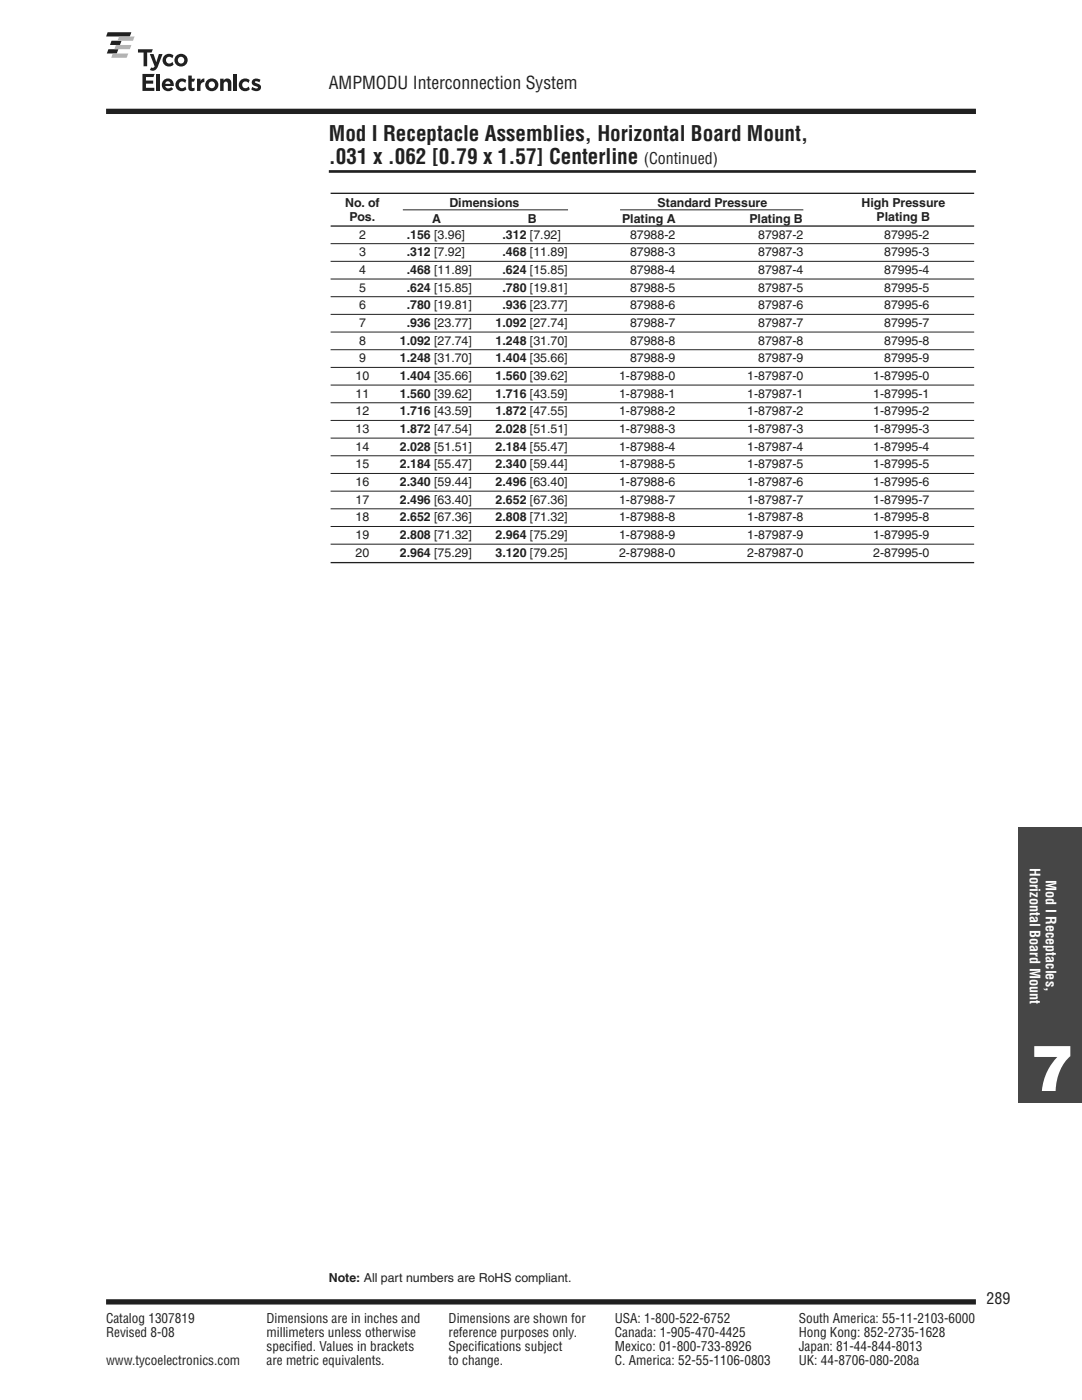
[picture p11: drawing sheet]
<svg xmlns="http://www.w3.org/2000/svg" width="216mm" height="279mm" viewBox="0 0 216 279" stroke-linecap="round" stroke-linejoin="round" font-family="sans-serif">
<defs><g id="words">
<text font-size="12.7" fill="#fff" x="205.7" y="217.7">7</text>
<g font-size="4.2" fill="#231f20">
<text x="65.6" y="28">Mod I Receptacle Assemblies, Horizontal Board Mount,</text>
<text x="65.6" y="32.6">.031 x .062 [0.79 x 1.57] Centerline</text>
</g>
<text font-size="3.5" fill="#231f20" x="65.6" y="17.9">AMPMODU Interconnection System</text>
<g font-size="3.2" fill="#231f20">
<text x="128.5" y="32.6">(Continued)</text>
<text x="196.8" y="260.3">289</text>
</g>
<g font-size="2.8" fill="#fff">
<text x="205.5" y="173.2" transform="rotate(90 205.5 173.2)">Horizontal Board Mount</text>
<text x="208.7" y="175.6" transform="rotate(90 208.7 175.6)">Mod I Receptacles,</text>
</g>
<g font-size="2.6" fill="#231f20">
<text x="21.2" y="264">Catalog 1307819</text>
<text x="21.2" y="266.9">Revised 8-08</text>
<text x="53.2" y="264">Dimensions are in inches and</text>
<text x="53.2" y="266.9">millimeters unless otherwise</text>
<text x="53.2" y="269.7">specified. Values in brackets</text>
<text x="89.5" y="264">Dimensions are shown for</text>
<text x="89.5" y="266.9">reference purposes only.</text>
<text x="89.5" y="269.7">Specifications subject</text>
<text x="122.7" y="264">USA: 1-800-522-6752</text>
<text x="122.7" y="266.9">Canada: 1-905-470-4425</text>
<text x="122.7" y="269.7">Mexico: 01-800-733-8926</text>
<text x="159.4" y="266.9">Hong Kong: 852-2735-1628</text>
<text x="159.4" y="264">South America: 55-11-2103-6000</text>
<text x="159.4" y="269.7">Japan: 81-44-844-8013</text>
<text x="21.2" y="272.5">www.tycoelectronics.com</text>
<text x="53.2" y="272.5">are metric equivalents.</text>
<text x="89.5" y="272.5">to change.</text>
<text x="122.7" y="272.5">C. America: 52-55-1106-0803</text>
<text x="159.4" y="272.5">UK: 44-8706-080-208a</text>
</g>
<g font-size="2.5" fill="#231f20">
<text x="68.9" y="41.3">No. of</text>
<text x="89.7" y="41.3">Dimensions</text>
<text x="131.2" y="41.3">Standard Pressure</text>
<text x="171.9" y="41.3">High Pressure</text>
<text x="69.8" y="44.1">Pos.</text>
<text x="71.6" y="47.6">2</text>
<text x="81.2" y="47.6">.156 [3.96]</text>
<text x="86.2" y="44.4">A</text>
<text x="100.3" y="47.6">.312 [7.92]</text>
<text x="105.3" y="44.4">B</text>
<text x="124.1" y="44.4">Plating A</text>
<text x="125.7" y="47.6">87988-2</text>
<text x="149.5" y="44.4">Plating B</text>
<text x="151.3" y="47.6">87987-2</text>
<text x="174.9" y="44.1">Plating B</text>
<text x="176.4" y="47.6">87995-2</text>
<text x="71.6" y="51.1">3</text>
<text x="81.2" y="51.1">.312 [7.92]</text>
<text x="100.3" y="51.1">.468 [11.89]</text>
<text x="125.7" y="51.1">87988-3</text>
<text x="151.3" y="51.1">87987-3</text>
<text x="176.4" y="51.1">87995-3</text>
<text x="71.6" y="54.7">4</text>
<text x="71.6" y="58.2">5</text>
<text x="81.2" y="54.7">.468 [11.89]</text>
<text x="81.2" y="58.2">.624 [15.85]</text>
<text x="100.3" y="54.7">.624 [15.85]</text>
<text x="100.3" y="58.2">.780 [19.81]</text>
<text x="125.7" y="54.7">87988-4</text>
<text x="125.7" y="58.2">87988-5</text>
<text x="151.3" y="54.7">87987-4</text>
<text x="151.3" y="58.2">87987-5</text>
<text x="176.4" y="54.7">87995-4</text>
<text x="176.4" y="58.2">87995-5</text>
<text x="71.6" y="61.7">6</text>
<text x="71.6" y="65.2">7</text>
<text x="81.2" y="61.7">.780 [19.81]</text>
<text x="81.2" y="65.2">.936 [23.77]</text>
<text x="98.9" y="65.2">1.092 [27.74]</text>
<text x="100.3" y="61.7">.936 [23.77]</text>
<text x="125.7" y="61.7">87988-6</text>
<text x="125.7" y="65.2">87988-7</text>
<text x="151.3" y="61.7">87987-6</text>
<text x="151.3" y="65.2">87987-7</text>
<text x="176.4" y="61.7">87995-6</text>
<text x="176.4" y="65.2">87995-7</text>
<text x="71.6" y="68.8">8</text>
<text x="79.8" y="68.8">1.092 [27.74]</text>
<text x="98.9" y="68.8">1.248 [31.70]</text>
<text x="125.7" y="68.8">87988-8</text>
<text x="151.3" y="68.8">87987-8</text>
<text x="176.4" y="68.8">87995-8</text>
<text x="70.9" y="75.8">10</text>
<text x="71.6" y="72.3">9</text>
<text x="79.8" y="72.3">1.248 [31.70]</text>
<text x="79.8" y="75.8">1.404 [35.66]</text>
<text x="98.9" y="72.3">1.404 [35.66]</text>
<text x="98.9" y="75.8">1.560 [39.62]</text>
<text x="123.5" y="75.8">1-87988-0</text>
<text x="125.7" y="72.3">87988-9</text>
<text x="149.1" y="75.8">1-87987-0</text>
<text x="151.3" y="72.3">87987-9</text>
<text x="174.2" y="75.8">1-87995-0</text>
<text x="176.4" y="72.3">87995-9</text>
<text x="70.9" y="79.4">11</text>
<text x="70.9" y="82.9">12</text>
<text x="79.8" y="79.4">1.560 [39.62]</text>
<text x="79.8" y="82.9">1.716 [43.59]</text>
<text x="98.9" y="79.4">1.716 [43.59]</text>
<text x="98.9" y="82.9">1.872 [47.55]</text>
<text x="123.5" y="79.4">1-87988-1</text>
<text x="123.5" y="82.9">1-87988-2</text>
<text x="149.1" y="79.4">1-87987-1</text>
<text x="149.1" y="82.9">1-87987-2</text>
<text x="174.2" y="79.4">1-87995-1</text>
<text x="174.2" y="82.9">1-87995-2</text>
<text x="70.9" y="86.4">13</text>
<text x="70.9" y="89.9">14</text>
<text x="79.8" y="86.4">1.872 [47.54]</text>
<text x="79.8" y="89.9">2.028 [51.51]</text>
<text x="98.9" y="86.4">2.028 [51.51]</text>
<text x="98.9" y="89.9">2.184 [55.47]</text>
<text x="123.5" y="86.4">1-87988-3</text>
<text x="123.5" y="89.9">1-87988-4</text>
<text x="149.1" y="86.4">1-87987-3</text>
<text x="149.1" y="89.9">1-87987-4</text>
<text x="174.2" y="86.4">1-87995-3</text>
<text x="174.2" y="89.9">1-87995-4</text>
<text x="70.9" y="93.5">15</text>
<text x="79.8" y="93.5">2.184 [55.47]</text>
<text x="98.9" y="93.5">2.340 [59.44]</text>
<text x="123.5" y="93.5">1-87988-5</text>
<text x="149.1" y="93.5">1-87987-5</text>
<text x="174.2" y="93.5">1-87995-5</text>
<text x="70.9" y="97">16</text>
<text x="70.9" y="100.5">17</text>
<text x="79.8" y="97">2.340 [59.44]</text>
<text x="79.8" y="100.5">2.496 [63.40]</text>
<text x="98.9" y="97">2.496 [63.40]</text>
<text x="98.9" y="100.5">2.652 [67.36]</text>
<text x="123.5" y="97">1-87988-6</text>
<text x="123.5" y="100.5">1-87988-7</text>
<text x="149.1" y="97">1-87987-6</text>
<text x="149.1" y="100.5">1-87987-7</text>
<text x="174.2" y="97">1-87995-6</text>
<text x="174.2" y="100.5">1-87995-7</text>
<text x="70.9" y="104.1">18</text>
<text x="70.9" y="107.6">19</text>
<text x="79.8" y="104.1">2.652 [67.36]</text>
<text x="79.8" y="107.6">2.808 [71.32]</text>
<text x="98.9" y="104.1">2.808 [71.32]</text>
<text x="98.9" y="107.6">2.964 [75.29]</text>
<text x="123.5" y="104.1">1-87988-8</text>
<text x="123.5" y="107.6">1-87988-9</text>
<text x="149.1" y="104.1">1-87987-8</text>
<text x="149.1" y="107.6">1-87987-9</text>
<text x="174.2" y="104.1">1-87995-8</text>
<text x="174.2" y="107.6">1-87995-9</text>
<text x="70.9" y="111.1">20</text>
<text x="79.8" y="111.1">2.964 [75.29]</text>
<text x="98.9" y="111.1">3.120 [79.25]</text>
<text x="123.5" y="111.1">2-87988-0</text>
<text x="149.1" y="111.1">2-87987-0</text>
<text x="174.2" y="111.1">2-87995-0</text>
<text x="65.6" y="255.8">Note: All part numbers are RoHS compliant.</text>
</g>
</g></defs>
<path d="M21.2 259.8h173.5" fill="none" stroke="#231f20" stroke-width="1.1" stroke-linecap="butt"/>
<path d="M65.6 24.9h129.1v8.8h-129.1z" fill="#fff"/>
<path d="M65.6 34.2h129.1" fill="none" stroke="#231f20" stroke-width=".53"/>
<path d="M154.5 6.4h40.2v12.3h-40.2z" fill="#fff"/>
<path d="M21.2 22.2h173.5" fill="none" stroke="#231f20" stroke-width="1.1" stroke-linecap="butt"/>
<path d="M21.2 6.4h40.2v13.8h-40.2z" fill="#fff"/>
<g fill="#231f20">
<path d="M21.5 6.4h4.7l-.3 .9h-4.7z"/>
<path d="M22.3 8.1h2l-.4 .9h-2z"/>
<path d="M21.6 9.8h2l-.3 .9h-2z"/>
</g>
<g fill="#b1b4b6">
<path d="M23.8 7.3h3.1l-.4 .8h-3.1z"/>
<path d="M23.1 9h3.1l-.3 .8h-3.1z"/>
<path d="M22.5 10.7h3.1l-.3 .8h-3.1z"/>
</g>
<g fill="#231f20">
<path d="M29.9 10.8h.7l.6 1.6 .5-1.6h.7l-.9 2.5a1.05 1.05 0 0 1-1.6 .7l.3-.5h.4l.3-.3z"/>
<path d="M27.5 9.8h3l-.3 .7h-.8v2.7h-.8v-2.7h-1.1z"/>
<path d="M32.9 11a1.34 1.34 0 0 1 1.7 .1l-.2 .5a.69 .69 0 0 0-1.1-.1 .69 .69 0 0 0 .1 1.1 .69 .69 0 0 0 1-.3l.2 .6a1.28 1.28 0 0 1-1.8-.1 1.28 1.28 0 0 1 .1-1.8z"/>
<path d="M28.4 14.8h2.5l-.3 .6h-1.5v.7h1.5v.6h-1.5v.8h1.7v.6h-2.4z"/>
<path d="M31.2 14.8h.7v3.3h-.7z"/>
<path d="M37.6 15.1h.7v.6h.6l-.2 .6h-.4v1a.33 .33 0 0 0 .5 .2v.5l-.3 .2a.7 .7 0 0 1-.9-.7z"/>
<path d="M43.9 15.7h.7v.4a.84 .84 0 0 1 1-.4 .84 .84 0 0 1 .6 .9v1.5h-.7l-.1-1.6a.43 .43 0 0 0-.7 0l-.1 1.6h-.7z"/>
<path d="M46.6 14.8h.7v.6h-.7z"/>
<path d="M46.6 15.7h.7v2.4h-.7z"/>
<path d="M50.5 15.9a1.33 1.33 0 0 1 1.5 0l-.2 .5-.3-.1a.45 .45 0 0 0-.6 .1l.1 .1a1.06 1.06 0 0 1 1 1.2 1.31 1.31 0 0 1-1.9 .1l.2-.5 .3 .2a.58 .58 0 0 0 .9 0l-.2-.2a1.03 1.03 0 0 1-1-1.2z"/>
<path d="M35.5 15.9a1.34 1.34 0 0 1 1.7 .1l-.2 .6a.69 .69 0 0 0-1.1-.2 .69 .69 0 0 0 .1 1.1 .69 .69 0 0 0 1-.2l.2 .5a1.28 1.28 0 0 1-1.9 0 1.28 1.28 0 0 1 .2-1.9z"/>
<path d="M48.1 15.9a1.34 1.34 0 0 1 1.7 .1l-.2 .6a.69 .69 0 0 0-1.1-.2 .69 .69 0 0 0 .1 1.1 .69 .69 0 0 0 1-.2l.2 .5a1.28 1.28 0 0 1-1.8 0 1.28 1.28 0 0 1 .1-1.9z"/>
<path d="M39.3 15.7h.7v.5a.75 .75 0 0 1 .8-.5v.7a.72 .72 0 0 0-.8 .8v.9h-.7z"/>
<path d="M35.5 12a.66 .66 0 0 1 1.3 0 .66 .66 0 0 1-1.3 0zM34.8 12a1.3 1.3 0 0 0 2.6 0 1.3 1.3 0 0 0-2.6 0z"/>
<path d="M33.2 16.3a.51 .51 0 0 1 .8 .4h-1zM32.8 15.9a1.29 1.29 0 0 0-.2 1.9 1.29 1.29 0 0 0 2-.1l-.4-.3-.2 .1a.66 .66 0 0 1-1-.3h1.7a1.22 1.22 0 0 0-.5-1.3 1.22 1.22 0 0 0-1.4 0z"/>
<path d="M41.6 16.9a.66 .66 0 0 1 1.3 0 .66 .66 0 0 1-1.3 0zM41 17a1.3 1.3 0 0 0 2.6 0 1.3 1.3 0 0 0-2.6 0z"/>
</g>
<path d="M65.6 254h129.1v3.2h-129.1z" fill="#fff"/>
<path d="M203.2 165.1h12.7v55h-12.7z" fill="#464547"/>
<path d="M65.6 38.1h129.1v78.6h-129.1z" fill="#fff"/>
<path d="M66 38.6h128.4M66 45.1h128.4M66 112.3h128.4" fill="none" stroke="#231f20" stroke-width=".26"/>
<g fill="none" stroke="#231f20" stroke-width=".2">
<path d="M66 48.6h128.4M66 52.2h128.4M66 55.7h128.4M66 59.2h128.4M80.4 41.9h32.9M123.7 41.9h36.6M66 62.7h128.4M66 66.3h128.4M66 69.8h128.4M66 73.3h128.4M66 76.9h128.4M66 80.4h128.4"/>
<path d="M66 83.9h128.4M66 87.4h128.4M66 91h128.4M66 94.5h128.4M66 98h128.4M66 101.5h128.4M66 105.1h128.4M66 108.6h128.4"/>
</g>
<use href="#words"/>
</svg>
